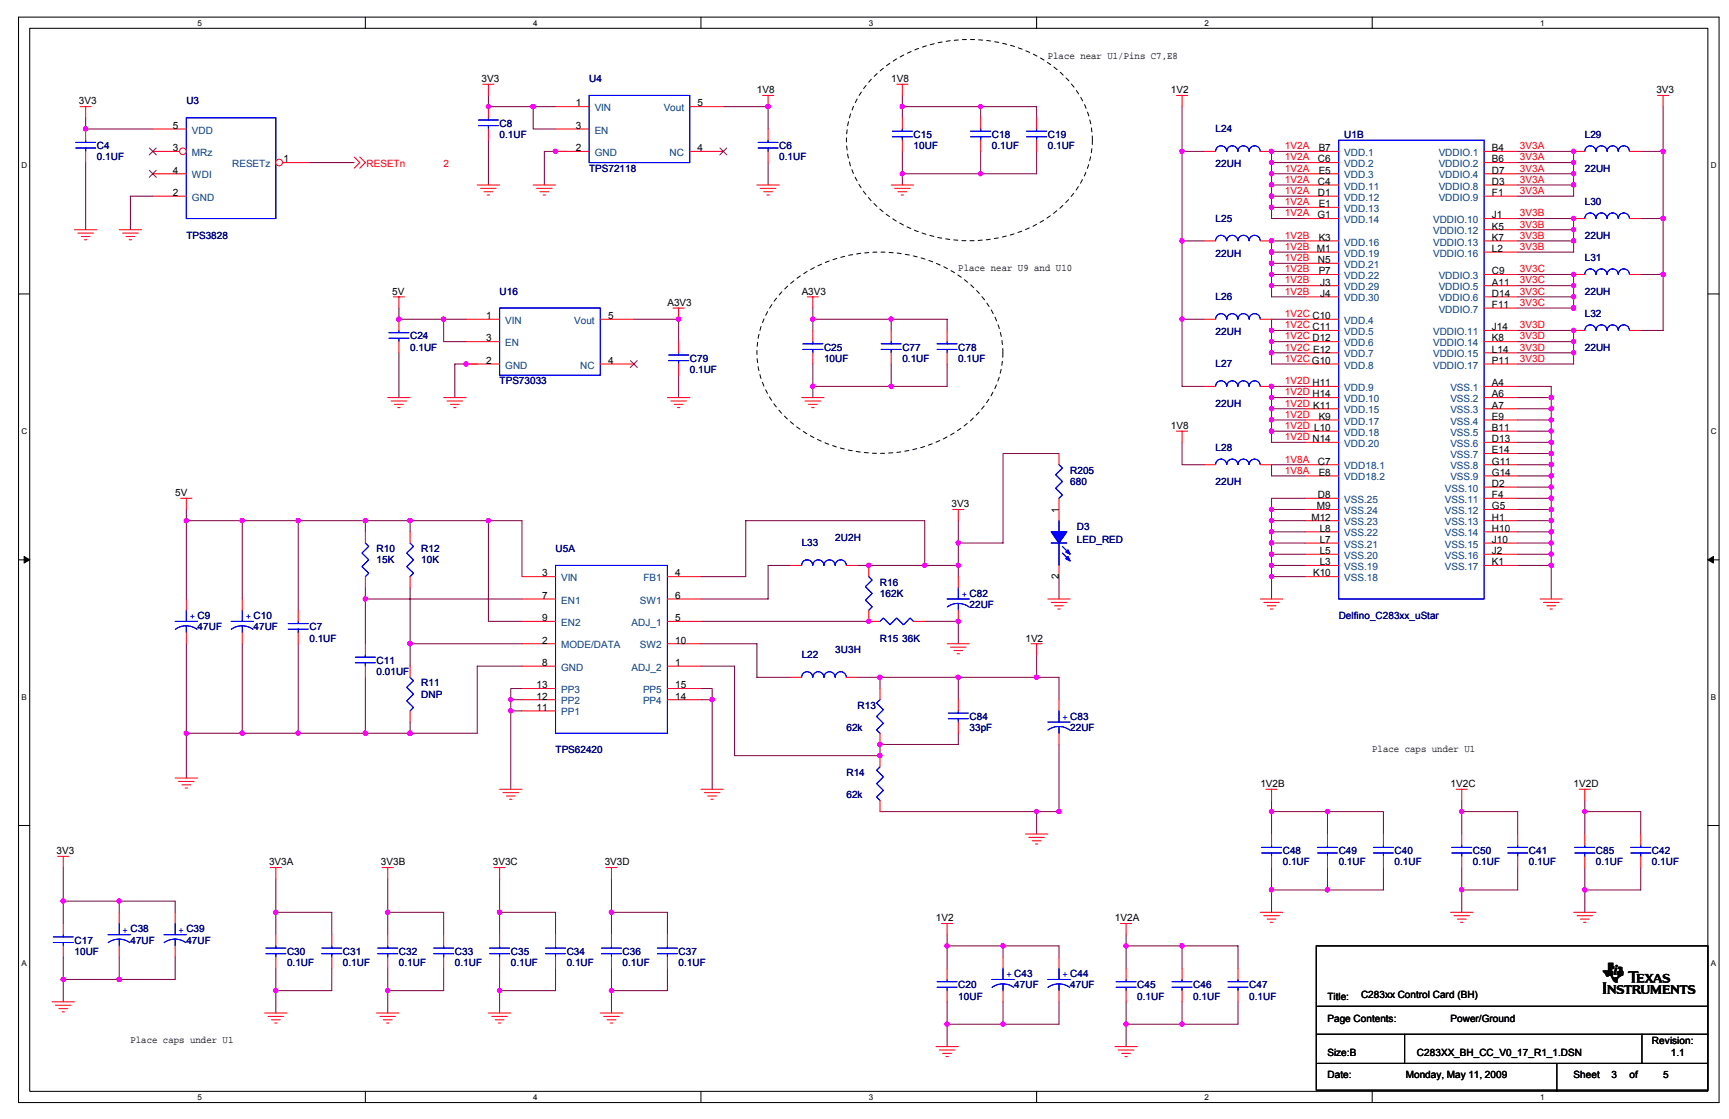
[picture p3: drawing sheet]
<svg xmlns="http://www.w3.org/2000/svg" width="432mm" height="279mm" viewBox="0 0 432 279" stroke-linecap="round" stroke-linejoin="round" font-family="sans-serif">
<defs><g id="words">
<text font-size="9.7" x="400.3" y="248.2">TI</text>
<g font-size="2.5">
<text x="261.7" y="14.6">Place near U1/Pins C7,E8</text>
<text x="120.3" y="20.5">3V3</text>
<text x="189" y="23.3">1V8</text>
<text x="222.6" y="20.5">1V8</text>
<text x="292.4" y="23.3">1V2</text>
<text x="413.7" y="23.3">3V3</text>
<text x="19.7" y="26.1">3V3</text>
<text x="143.8" y="26.6">1</text>
<text x="174.2" y="26.6">5</text>
<text x="43.2" y="32.2">5</text>
<text x="143.8" y="32.2">3</text>
<text x="43.2" y="37.8">3</text>
<text x="70.8" y="40.6">1</text>
<text x="143.8" y="37.8">2</text>
<text x="174.2" y="37.8">4</text>
<text x="329.2" y="40.6">C6</text>
<text x="329.3" y="37.8">B7</text>
<text x="372.6" y="37.8">B4</text>
<text x="372.6" y="40.6">B6</text>
<text x="43.2" y="43.3">4</text>
<text x="329.2" y="46.1">C4</text>
<text x="329.3" y="43.3">E5</text>
<text x="372.6" y="43.3">D7</text>
<text x="372.6" y="46.1">D3</text>
<text x="43.2" y="48.9">2</text>
<text x="329.2" y="48.9">D1</text>
<text x="329.3" y="51.7">E1</text>
<text x="372.6" y="48.9">F1</text>
<text x="329" y="54.5">G1</text>
<text x="372.6" y="54.5">J1</text>
<text x="372.6" y="57.3">K5</text>
<text x="328.9" y="62.9">M1</text>
<text x="329.2" y="65.7">N5</text>
<text x="329.3" y="60.1">K3</text>
<text x="372.6" y="60.1">K7</text>
<text x="372.6" y="62.9">L2</text>
<text x="239.3" y="67.7">Place near U9 and U10</text>
<text x="329.3" y="68.5">P7</text>
<text x="329.7" y="71.3">J3</text>
<text x="372.6" y="68.5">C9</text>
<text x="372.6" y="71.3">A11</text>
<text x="97.9" y="73.6">5V</text>
<text x="166.7" y="76.4">A3V3</text>
<text x="200.2" y="73.6">A3V3</text>
<text x="329.7" y="74.1">J4</text>
<text x="372.6" y="74.1">D14</text>
<text x="372.6" y="76.9">F11</text>
<text x="121.4" y="79.7">1</text>
<text x="151.9" y="79.7">5</text>
<text x="372.6" y="82.5">J14</text>
<text x="121.4" y="85.3">3</text>
<text x="372.6" y="85.3">K8</text>
<text x="372.6" y="88.1">L14</text>
<text x="121.4" y="90.8">2</text>
<text x="151.9" y="90.8">4</text>
<text x="372.6" y="90.8">P11</text>
<text x="372.6" y="96.4">A4</text>
<text x="372.6" y="99.2">A6</text>
<text x="292.4" y="107.1">1V8</text>
<text x="329.3" y="104.8">K9</text>
<text x="372.6" y="107.6">B11</text>
<text x="372.6" y="104.8">E9</text>
<text x="372.6" y="102">A7</text>
<text x="372.6" y="113.2">E14</text>
<text x="372.6" y="110.4">D13</text>
<text x="329.2" y="116">C7</text>
<text x="329.3" y="118.8">E8</text>
<text x="372.6" y="118.8">G14</text>
<text x="372.6" y="116">G11</text>
<text x="43.7" y="123.9">5V</text>
<text x="329.2" y="124.4">D8</text>
<text x="372.6" y="121.6">D2</text>
<text x="372.6" y="124.4">F4</text>
<text x="237.6" y="126.7">3V3</text>
<text x="264.4" y="128.1" transform="rotate(-90 264.4 128.1)">1</text>
<text x="327.5" y="130">M12</text>
<text x="328.9" y="127.2">M9</text>
<text x="372.6" y="130">H1</text>
<text x="372.6" y="127.2">G5</text>
<text x="329.6" y="132.8">L8</text>
<text x="329.6" y="135.6">L7</text>
<text x="372.6" y="135.6">J10</text>
<text x="372.6" y="132.8">H10</text>
<text x="135.4" y="143.9">3</text>
<text x="168.6" y="143.9">4</text>
<text x="327.9" y="143.9">K10</text>
<text x="329.6" y="138.3">L5</text>
<text x="329.6" y="141.1">L3</text>
<text x="372.6" y="141.1">K1</text>
<text x="372.6" y="138.3">J2</text>
<text x="135.4" y="149.5">7</text>
<text x="168.6" y="149.5">6</text>
<text x="264.4" y="144.5" transform="rotate(-90 264.4 144.5)">2</text>
<text x="135.4" y="155.1">9</text>
<text x="168.6" y="155.1">5</text>
<text x="135.4" y="160.7">2</text>
<text x="168.6" y="160.7">10</text>
<text x="256.1" y="160.2">1V2</text>
<text x="135.4" y="166.3">8</text>
<text x="168.6" y="166.3">1</text>
<text x="134" y="171.9">13</text>
<text x="168.6" y="171.9">15</text>
<text x="134" y="177.5">11</text>
<text x="134" y="174.7">12</text>
<text x="168.6" y="174.7">14</text>
<text x="342.7" y="187.9">Place caps under U1</text>
<text x="314.8" y="196.5">1V2B</text>
<text x="362.3" y="196.5">1V2C</text>
<text x="393" y="196.5">1V2D</text>
<text x="14.1" y="213.3">3V3</text>
<text x="67.2" y="216.1">3V3A</text>
<text x="95.1" y="216.1">3V3B</text>
<text x="123.1" y="216.1">3V3C</text>
<text x="151" y="216.1">3V3D</text>
<text x="233.7" y="230">1V2</text>
<text x="278.4" y="230">1V2A</text>
<text x="331.5" y="249.6">Title:</text>
<text x="339.9" y="249.3">C283xx Control Card (BH)</text>
<text x="331.5" y="255.2">Page Contents:</text>
<text x="362.3" y="255.2">Power/Ground</text>
<text x="32.6" y="260.5">Place caps under U1</text>
<text x="331.5" y="263.6">Size:B</text>
<text x="353.9" y="263.6">C283XX_BH_CC_V0_17_R1_1.DSN</text>
<text x="412.6" y="260.8">Revision:</text>
<text x="417.3" y="263.6">1.1</text>
<text x="331.5" y="269.2">Date:</text>
<text x="351.1" y="269.2">Monday, May 11, 2009</text>
<text x="393" y="269.2">Sheet</text>
<text x="402.5" y="269.2">3</text>
<text x="407" y="269.2">of</text>
<text x="415.3" y="269.2">5</text>
</g>
<g font-size="2.5" fill="#000080">
<text x="147.1" y="20.5">U4</text>
<text x="46.5" y="26.1">U3</text>
<text x="124.8" y="31.7">C8</text>
<text x="124.8" y="34.5">0.1UF</text>
<text x="228.1" y="34.5">C15</text>
<text x="247.7" y="34.5">C18</text>
<text x="261.7" y="34.5">C19</text>
<text x="303.6" y="33.1">L24</text>
<text x="335.7" y="34.5">U1B</text>
<text x="395.8" y="34.5">L29</text>
<text x="24.2" y="37.3">C4</text>
<text x="24.2" y="40">0.1UF</text>
<text x="194.6" y="37.3">C6</text>
<text x="194.6" y="40">0.1UF</text>
<text x="228.1" y="37.3">10UF</text>
<text x="247.7" y="37.3">0.1UF</text>
<text x="261.7" y="37.3">0.1UF</text>
<text x="303.6" y="41.7">22UH</text>
<text x="147.1" y="42.8">TPS72118</text>
<text x="395.8" y="42.8">22UH</text>
<text x="395.8" y="51.2">L30</text>
<text x="46.5" y="59.6">TPS3828</text>
<text x="303.6" y="55.4">L25</text>
<text x="395.8" y="59.6">22UH</text>
<text x="303.6" y="64.1">22UH</text>
<text x="395.8" y="65.2">L31</text>
<text x="124.8" y="73.6">U16</text>
<text x="303.6" y="75">L26</text>
<text x="395.8" y="73.6">22UH</text>
<text x="303.6" y="83.7">22UH</text>
<text x="395.8" y="79.2">L32</text>
<text x="102.4" y="84.8">C24</text>
<text x="102.4" y="87.5">0.1UF</text>
<text x="205.8" y="87.5">C25</text>
<text x="225.4" y="87.5">C77</text>
<text x="239.3" y="87.5">C78</text>
<text x="395.8" y="87.5">22UH</text>
<text x="124.8" y="95.9">TPS73033</text>
<text x="172.3" y="90.3">C79</text>
<text x="172.3" y="93.1">0.1UF</text>
<text x="205.8" y="90.3">10UF</text>
<text x="225.4" y="90.3">0.1UF</text>
<text x="239.3" y="90.3">0.1UF</text>
<text x="303.6" y="91.7">L27</text>
<text x="303.6" y="101.5">22UH</text>
<text x="303.6" y="112.7">L28</text>
<text x="267.3" y="118.3">R205</text>
<text x="267.3" y="121.1">680</text>
<text x="303.6" y="121.1">22UH</text>
<text x="94" y="137.8">R10</text>
<text x="105.2" y="137.8">R12</text>
<text x="138.7" y="137.8">U5A</text>
<text x="200.2" y="136.4">L33</text>
<text x="208.6" y="135">2U2H</text>
<text x="269" y="132.2">D3</text>
<text x="269" y="135.6">LED_RED</text>
<text x="94" y="140.6">15K</text>
<text x="105.2" y="140.6">10K</text>
<text x="219.8" y="146.2">R16</text>
<text x="219.8" y="149">162K</text>
<text x="242.1" y="151.8">22UF</text>
<text x="334.3" y="154.6">Delfino_C283xx_uStar</text>
<text x="49.3" y="157.4">47UF</text>
<text x="63.3" y="157.4">47UF</text>
<text x="77.3" y="157.4">C7</text>
<text x="77.3" y="160.2">0.1UF</text>
<text x="219.8" y="160.2">R15 36K</text>
<text x="94" y="165.8">C11</text>
<text x="200.2" y="164.4">L22</text>
<text x="208.6" y="163">3U3H</text>
<text x="94" y="168.6">0.01UF</text>
<text x="105.2" y="171.4">R11</text>
<text x="105.2" y="174.2">DNP</text>
<text x="214.2" y="177">R13</text>
<text x="242.1" y="179.7">C84</text>
<text x="211.4" y="182.5">62k</text>
<text x="242.1" y="182.5">33pF</text>
<text x="267.3" y="182.5">22UF</text>
<text x="138.7" y="188.1">TPS62420</text>
<text x="211.4" y="193.7">R14</text>
<text x="211.4" y="199.3">62k</text>
<text x="320.4" y="213.3">C48</text>
<text x="334.3" y="213.3">C49</text>
<text x="348.3" y="213.3">C40</text>
<text x="367.8" y="213.3">C50</text>
<text x="381.8" y="213.3">C41</text>
<text x="398.6" y="213.3">C85</text>
<text x="412.6" y="213.3">C42</text>
<text x="320.4" y="216.1">0.1UF</text>
<text x="334.3" y="216.1">0.1UF</text>
<text x="348.3" y="216.1">0.1UF</text>
<text x="367.8" y="216.1">0.1UF</text>
<text x="381.8" y="216.1">0.1UF</text>
<text x="398.6" y="216.1">0.1UF</text>
<text x="412.6" y="216.1">0.1UF</text>
<text x="18.6" y="235.6">C17</text>
<text x="18.6" y="238.4">10UF</text>
<text x="32.6" y="235.6">47UF</text>
<text x="46.5" y="235.6">47UF</text>
<text x="71.7" y="238.4">C30</text>
<text x="85.7" y="238.4">C31</text>
<text x="99.6" y="238.4">C32</text>
<text x="113.6" y="238.4">C33</text>
<text x="127.6" y="238.4">C35</text>
<text x="141.5" y="238.4">C34</text>
<text x="155.5" y="238.4">C36</text>
<text x="169.5" y="238.4">C37</text>
<text x="71.7" y="241.2">0.1UF</text>
<text x="85.7" y="241.2">0.1UF</text>
<text x="99.6" y="241.2">0.1UF</text>
<text x="113.6" y="241.2">0.1UF</text>
<text x="127.6" y="241.2">0.1UF</text>
<text x="141.5" y="241.2">0.1UF</text>
<text x="155.5" y="241.2">0.1UF</text>
<text x="169.5" y="241.2">0.1UF</text>
<text x="239.3" y="246.8">C20</text>
<text x="239.3" y="249.6">10UF</text>
<text x="253.3" y="246.8">47UF</text>
<text x="267.3" y="246.8">47UF</text>
<text x="284" y="246.8">C45</text>
<text x="284" y="249.6">0.1UF</text>
<text x="298" y="246.8">C46</text>
<text x="298" y="249.6">0.1UF</text>
<text x="312" y="246.8">C47</text>
<text x="312" y="249.6">0.1UF</text>
</g>
<g font-size="2.5" fill="#004080">
<text x="148.5" y="27.8">VIN</text>
<text x="165.7" y="27.8">Vout</text>
<text x="47.9" y="33.4">VDD</text>
<text x="148.5" y="33.4">EN</text>
<text x="47.9" y="38.9">MRz</text>
<text x="58" y="41.7">RESETz</text>
<text x="148.5" y="38.9">GND</text>
<text x="167.2" y="38.9">NC</text>
<text x="335.7" y="38.9">VDD.1</text>
<text x="335.7" y="41.7">VDD.2</text>
<text x="359.3" y="38.9">VDDIO.1</text>
<text x="359.3" y="41.7">VDDIO.2</text>
<text x="47.9" y="44.5">WDI</text>
<text x="335.7" y="44.5">VDD.3</text>
<text x="335.7" y="47.3">VDD.11</text>
<text x="359.3" y="44.5">VDDIO.4</text>
<text x="359.3" y="47.3">VDDIO.8</text>
<text x="47.9" y="50.1">GND</text>
<text x="335.7" y="50.1">VDD.12</text>
<text x="335.7" y="52.9">VDD.13</text>
<text x="359.3" y="50.1">VDDIO.9</text>
<text x="335.7" y="55.7">VDD.14</text>
<text x="357.9" y="55.7">VDDIO.10</text>
<text x="357.9" y="58.5">VDDIO.12</text>
<text x="335.7" y="61.3">VDD.16</text>
<text x="335.7" y="64.1">VDD.19</text>
<text x="357.9" y="61.3">VDDIO.13</text>
<text x="357.9" y="64.1">VDDIO.16</text>
<text x="335.7" y="66.9">VDD.21</text>
<text x="335.7" y="69.7">VDD.22</text>
<text x="359.3" y="69.7">VDDIO.3</text>
<text x="335.7" y="72.5">VDD.29</text>
<text x="335.7" y="75.3">VDD.30</text>
<text x="359.3" y="72.5">VDDIO.5</text>
<text x="359.3" y="75.3">VDDIO.6</text>
<text x="126.2" y="80.9">VIN</text>
<text x="143.4" y="80.9">Vout</text>
<text x="335.7" y="80.9">VDD.4</text>
<text x="335.7" y="83.7">VDD.5</text>
<text x="357.9" y="83.7">VDDIO.11</text>
<text x="359.3" y="78.1">VDDIO.7</text>
<text x="126.2" y="86.4">EN</text>
<text x="335.7" y="86.4">VDD.6</text>
<text x="335.7" y="89.2">VDD.7</text>
<text x="357.9" y="86.4">VDDIO.14</text>
<text x="357.9" y="89.2">VDDIO.15</text>
<text x="126.2" y="92">GND</text>
<text x="144.9" y="92">NC</text>
<text x="335.7" y="92">VDD.8</text>
<text x="357.9" y="92">VDDIO.17</text>
<text x="335.7" y="97.6">VDD.9</text>
<text x="335.7" y="100.4">VDD.10</text>
<text x="362.2" y="97.6">VSS.1</text>
<text x="362.2" y="100.4">VSS.2</text>
<text x="335.7" y="103.2">VDD.15</text>
<text x="335.7" y="106">VDD.17</text>
<text x="362.2" y="106">VSS.4</text>
<text x="362.2" y="103.2">VSS.3</text>
<text x="335.7" y="108.8">VDD.18</text>
<text x="335.7" y="111.6">VDD.20</text>
<text x="362.2" y="111.6">VSS.6</text>
<text x="362.2" y="108.8">VSS.5</text>
<text x="335.7" y="117.2">VDD18.1</text>
<text x="335.7" y="120">VDD18.2</text>
<text x="362.2" y="120">VSS.9</text>
<text x="362.2" y="117.2">VSS.8</text>
<text x="362.2" y="114.4">VSS.7</text>
<text x="335.7" y="125.6">VSS.25</text>
<text x="360.8" y="122.8">VSS.10</text>
<text x="360.8" y="125.6">VSS.11</text>
<text x="335.7" y="128.4">VSS.24</text>
<text x="335.7" y="131.1">VSS.23</text>
<text x="360.8" y="131.1">VSS.13</text>
<text x="360.8" y="128.4">VSS.12</text>
<text x="335.7" y="133.9">VSS.22</text>
<text x="335.7" y="136.7">VSS.21</text>
<text x="360.8" y="136.7">VSS.15</text>
<text x="360.8" y="133.9">VSS.14</text>
<text x="335.7" y="139.5">VSS.20</text>
<text x="335.7" y="142.3">VSS.19</text>
<text x="360.8" y="142.3">VSS.17</text>
<text x="360.8" y="139.5">VSS.16</text>
<text x="140.1" y="145.1">VIN</text>
<text x="160.7" y="145.1">FB1</text>
<text x="335.7" y="145.1">VSS.18</text>
<text x="140.1" y="150.7">EN1</text>
<text x="159.8" y="150.7">SW1</text>
<text x="140.1" y="161.9">MODE/DATA</text>
<text x="140.1" y="156.3">EN2</text>
<text x="157.7" y="156.3">ADJ_1</text>
<text x="159.8" y="161.9">SW2</text>
<text x="140.1" y="167.5">GND</text>
<text x="157.7" y="167.5">ADJ_2</text>
<text x="140.1" y="173.1">PP3</text>
<text x="160.6" y="173.1">PP5</text>
<text x="140.1" y="178.6">PP1</text>
<text x="140.1" y="175.9">PP2</text>
<text x="160.6" y="175.9">PP4</text>
</g>
<g font-size="2.5" fill="#f00">
<text x="91.5" y="41.7">RESETn</text>
<text x="110.8" y="41.7">2</text>
<text x="320.9" y="37.3">1V2A</text>
<text x="320.9" y="40">1V2A</text>
<text x="379.6" y="37.3">3V3A</text>
<text x="379.6" y="40">3V3A</text>
<text x="320.9" y="42.8">1V2A</text>
<text x="320.9" y="45.6">1V2A</text>
<text x="379.6" y="42.8">3V3A</text>
<text x="379.6" y="45.6">3V3A</text>
<text x="320.9" y="48.4">1V2A</text>
<text x="320.9" y="51.2">1V2A</text>
<text x="379.6" y="48.4">3V3A</text>
<text x="320.9" y="54">1V2A</text>
<text x="320.9" y="59.6">1V2B</text>
<text x="379.6" y="54">3V3B</text>
<text x="379.6" y="56.8">3V3B</text>
<text x="379.6" y="59.6">3V3B</text>
<text x="320.9" y="62.4">1V2B</text>
<text x="320.9" y="65.2">1V2B</text>
<text x="379.6" y="62.4">3V3B</text>
<text x="320.9" y="68">1V2B</text>
<text x="320.9" y="70.8">1V2B</text>
<text x="379.6" y="68">3V3C</text>
<text x="379.6" y="70.8">3V3C</text>
<text x="320.9" y="73.6">1V2B</text>
<text x="379.6" y="73.6">3V3C</text>
<text x="379.6" y="76.4">3V3C</text>
<text x="320.9" y="79.2">1V2C C10</text>
<text x="320.9" y="82">1V2C C11</text>
<text x="379.6" y="82">3V3D</text>
<text x="320.9" y="84.8">1V2C D12</text>
<text x="320.9" y="87.5">1V2C E12</text>
<text x="379.6" y="84.8">3V3D</text>
<text x="379.6" y="87.5">3V3D</text>
<text x="320.9" y="90.3">1V2C G10</text>
<text x="320.9" y="95.9">1V2D H11</text>
<text x="379.6" y="90.3">3V3D</text>
<text x="320.9" y="98.7">1V2D H14</text>
<text x="320.9" y="101.5">1V2D K11</text>
<text x="320.9" y="104.3">1V2D</text>
<text x="320.9" y="107.1">1V2D L10</text>
<text x="320.9" y="109.9">1V2D N14</text>
<text x="320.9" y="115.5">1V8A</text>
<text x="320.9" y="118.3">1V8A</text>
</g>
<g font-size="2.5" fill="#00f">
<text x="240.2" y="149.1">+ C82</text>
<text x="47.4" y="154.6">+ C9</text>
<text x="61.4" y="154.6">+ C10</text>
<text x="265.3" y="179.8">+ C83</text>
<text x="30.6" y="232.9">+ C38</text>
<text x="44.6" y="232.9">+ C39</text>
<text x="251.3" y="244.1">+ C43</text>
<text x="265.3" y="244.1">+ C44</text>
</g>
<g font-size="2">
<text x="49.3" y="6.4">5</text>
<text x="133.2" y="6.4">4</text>
<text x="217" y="6.4">3</text>
<text x="300.8" y="6.4">2</text>
<text x="384.6" y="6.4">1</text>
<text x="5.3" y="42">D</text>
<text x="427.2" y="42">D</text>
<text x="5.3" y="108.4">C</text>
<text x="427.2" y="108.4">C</text>
<text x="5.3" y="174.8">B</text>
<text x="427.2" y="174.8">B</text>
<text x="5.3" y="241.1">A</text>
<text x="427.2" y="241.1">A</text>
<text x="49.3" y="274.6">5</text>
<text x="133.2" y="274.6">4</text>
<text x="217" y="274.6">3</text>
<text x="300.8" y="274.6">2</text>
<text x="384.6" y="274.6">1</text>
</g>
</g></defs>
<path d="M4.6 4.3h424.7v271h-424.7zM7.4 7.1h419.1v265.4h-419.1z" fill="none" stroke="#000" stroke-width=".25"/>
<g fill="#fff">
<path d="M49.3 4.6h1.1v2.2h-1.1z"/>
<path d="M49.3 272.8h1.1v2.2h-1.1z"/>
</g>
<path d="M91.2 4.3v2.8M91.2 272.5v2.8" fill="none" stroke="#000" stroke-width=".25"/>
<g fill="#fff">
<path d="M133.2 4.6h1.1v2.2h-1.1z"/>
<path d="M133.2 272.8h1.1v2.2h-1.1z"/>
</g>
<path d="M175.1 4.3v2.8M175.1 272.5v2.8" fill="none" stroke="#000" stroke-width=".25"/>
<g fill="#fff">
<path d="M217 4.6h1.1v2.2h-1.1z"/>
<path d="M217 272.8h1.1v2.2h-1.1z"/>
</g>
<path d="M258.9 4.3v2.8M258.9 272.5v2.8" fill="none" stroke="#000" stroke-width=".25"/>
<g fill="#fff">
<path d="M300.8 4.6h1.1v2.2h-1.1z"/>
<path d="M300.8 272.8h1.1v2.2h-1.1z"/>
</g>
<path d="M342.7 4.3v2.8M342.7 272.5v2.8" fill="none" stroke="#000" stroke-width=".25"/>
<g fill="#fff">
<path d="M384.6 4.6h1.1v2.2h-1.1z"/>
<path d="M384.6 272.8h1.1v2.2h-1.1z"/>
<path d="M5.3 40.2h1.5v2.3h-1.5z"/>
<path d="M427.2 40.2h1.5v2.3h-1.5z"/>
<path d="M5.3 106.6h1.5v2.2h-1.5z"/>
<path d="M427.2 106.6h1.5v2.2h-1.5z"/>
</g>
<path d="M4.6 73.4h2.8M426.5 73.4h2.8" fill="none" stroke="#000" stroke-width=".25"/>
<g fill="#fff">
<path d="M5.3 172.9h1.4v2.3h-1.4z"/>
<path d="M427.2 172.9h1.4v2.3h-1.4z"/>
</g>
<path d="M4.6 139.8h2.8M426.5 139.8h2.8" fill="none" stroke="#000" stroke-width=".25"/>
<path d="M6 138.9l1.4 .9-1.4 .8zM426.5 139.8l1.4-.9v1.7z" fill="#000" stroke="#000" stroke-width=".25"/>
<g fill="#fff">
<path d="M5.3 239.3h1.4v2.2h-1.4z"/>
<path d="M427.2 239.3h1.4v2.2h-1.4z"/>
</g>
<path d="M4.6 206.1h2.8M426.5 206.1h2.8M328.7 236.2h97.8v36h-97.8zM328.7 258.2h97.8M329 251.2h97.5M350.8 258.2v7.3M410.1 258.2v7.3M329 265.5h97.5M388.8 265.5v7" fill="none" stroke="#000" stroke-width=".25"/>
<g fill="none" stroke="#800040" stroke-width=".25">
<path d="M21.4 29.4v2.8h16.8M122 23.8v2.8h16.7M122 35v11.2M133.2 26.6v5.6h5.5M141.5 37.8h-5.6v8.4M180.7 26.6h11.1v5.6M225.4 26.6h19.5v2.8M225.4 23.8v5.6M225.4 37.8v8.4M244.9 26.6h14v2.8M244.9 37.8v5.6M258.9 37.8v5.6h-33.5"/>
<path d="M295.2 37.8h5.6M295.2 26.6v69.9h5.6M325.9 37.8h-8.3v16.8h8.3M379 37.8h14v2.8h-14M409.8 37.8h5.5M415.3 37.8v16.8h-5.5M415.3 26.6v11.2M21.4 40.6v16.8M38.2 49h-5.6v8.4M77.3 40.6h11.1M191.8 40.6v5.6M317.6 49h8.3"/>
<path d="M317.6 40.6h8.3M317.6 43.4h8.3M317.6 46.2h8.3M317.6 51.8h8.3M379 43.4h14M379 54.6h14v8.3h-14M379 57.4h14M393 43.4v2.8h-14M393 46.2v2.8h-14M393 40.6v2.8M415.3 54.6v27.9h-5.5M99.6 76.9v2.8h16.8"/>
<path d="M110.8 79.7v5.6h5.6M158.3 79.7h11.2v5.6M203 79.7h19.6v2.8M203 76.9v5.6M222.6 79.7h13.9v2.8M295.2 79.7h5.6M295.2 60.2h5.6M317.6 62.9h8.3M317.6 65.7h8.3M317.6 68.5h8.3M317.6 71.3h8.3M325.9 60.2h-8.3v13.9h8.3"/>
<path d="M325.9 79.7h-8.3v11.2h8.3M379 60.2h14M379 68.5h14v8.4h-14M379 71.3h14M379 74.1h14M409.8 68.5h5.5M99.6 88.1v11.2M119.2 90.9h-5.6v8.4M169.5 93.7v5.6M203 90.9v8.4M222.6 90.9v5.6M236.5 90.9v5.6h-33.5"/>
<path d="M317.6 85.3h8.3M317.6 88.1h8.3M317.6 99.3h8.3M317.6 82.5h8.3M325.9 96.5h-8.3v13.9h8.3M379 96.5h8.4v53.1M379 82.5h14v8.4h-14M379 85.3h14M379 88.1h14M379 99.3h8.4M264.5 113.2h-14v22.4h-11.2M295.2 110.4v5.6h5.6"/>
<path d="M317.6 102.1h8.3M317.6 104.9h8.3M317.6 107.7h8.3M325.9 116h-8.3v2.8h8.3M379 116h8.4M379 118.8h8.4M379 102.1h8.4M379 104.9h8.4M379 107.7h8.4M379 110.4h8.4M379 113.2h8.4M46.5 130h14v19.6"/>
<path d="M46.5 127.2v22.4M60.5 130h14M74.5 130h16.7v2.8M74.5 130v22.4M91.2 130h39.2v14M102.4 130v2.8M122 130v25.2h8.4M239.3 130v14M317.6 130h8.3M317.6 135.6h8.3M317.6 127.2h8.3M317.6 132.8h8.3"/>
<path d="M317.6 138.4h8.3M325.9 124.4h-8.3v25.2M379 130h8.4M379 135.6h8.4M379 121.6h8.4M379 124.4h8.4M379 127.2h8.4M379 132.8h8.4M379 138.4h8.4M91.2 146.8v2.8h39.2M91.2 149.6v11.1M102.4 146.8v19.5"/>
<path d="M175.1 155.2h41.9M197.4 141.2h-5.6v8.4h-16.7M214.2 141.2h25.1M230.9 141.2v-11.2h-44.7v14h-11.1M230.9 155.2h8.4v5.5M264.5 144v5.6M317.6 141.2h8.3M317.6 144h8.3M379 141.2h8.4M46.5 160.7v33.6M60.5 160.7v22.4M74.5 160.7v22.4"/>
<path d="M91.2 169.1v14M102.4 160.7h28M130.4 171.9h-2.8v2.8M130.4 174.7h-2.8v2.8M130.4 177.5h-2.8v19.6M130.4 166.3h-11.2v16.8h-72.7M175.1 171.9h2.8v2.8M175.1 174.7h2.8v22.4M175.1 160.7h13.9v8.4h8.4M175.1 166.3h8.3v22.4h36.4v-2.8h19.5v-2.8M214.2 169.1h50.3v5.6M219.8 169.1v2.8"/>
<path d="M239.3 169.1v5.6M258.9 163.5v5.6M102.4 180.3v2.8M264.5 185.9v16.7h-44.7M317.6 199.9v8.3M365.1 199.9v8.3M395.8 199.9v8.3M15.8 216.6v8.4h14v2.8M68.9 219.4v14M96.8 219.4v14M124.8 219.4v14M152.7 219.4v14"/>
<path d="M258.9 202.6v5.6M317.6 202.6h13.9M317.6 216.6v11.2M331.5 202.6h14v5.6M331.5 202.6v5.6M331.5 216.6v5.6M345.5 216.6v5.6h-27.9M365.1 202.6h13.9v5.6M365.1 216.6v11.2M379 216.6v5.6h-13.9M395.8 202.6h14v5.6M395.8 216.6v11.2"/>
<path d="M409.8 216.6v5.6h-14M15.8 225v5.6M15.8 239v11.1M29.8 225h13.9v2.8M29.8 239v5.6M43.7 239v5.6h-27.9M68.9 227.8h14v5.6M96.8 227.8h14v5.6M124.8 227.8h13.9v5.6M152.7 227.8h14v5.6M236.5 233.4v2.8h14v2.8M236.5 236.2v5.6"/>
<path d="M250.5 236.2h14v2.8M281.2 236.2h28v5.6M281.2 233.4v8.4M295.2 236.2v5.6M68.9 241.8v11.1M82.9 241.8v5.6h-14M96.8 241.8v11.1M110.8 241.8v5.6h-14M124.8 241.8v11.1M138.7 241.8v5.6h-13.9M152.7 241.8v11.1M166.7 241.8v5.6h-14"/>
<path d="M236.5 250.1v11.2M250.5 250.1v5.6M264.5 250.1v5.6h-28M281.2 250.1v11.2M295.2 250.1v5.6M309.2 250.1v5.6h-28"/>
</g>
<g fill="#f0f" stroke="#f0f" stroke-width=".25">
<circle cx="21.4" cy="32.2" r=".54"/>
<circle cx="138.7" cy="37.8" r=".54"/>
<circle cx="133.1" cy="26.6" r=".54"/>
<circle cx="121.9" cy="26.6" r=".54"/>
<circle cx="191.8" cy="26.6" r=".54"/>
<circle cx="46.5" cy="130" r=".54"/>
<circle cx="74.5" cy="130" r=".54"/>
<circle cx="60.5" cy="130" r=".54"/>
<circle cx="46.5" cy="183.1" r=".54"/>
<circle cx="91.2" cy="149.5" r=".54"/>
<circle cx="91.2" cy="183.1" r=".54"/>
<circle cx="102.4" cy="183.1" r=".54"/>
<circle cx="102.4" cy="160.7" r=".54"/>
<circle cx="91.2" cy="130" r=".54"/>
<circle cx="121.9" cy="130" r=".54"/>
<circle cx="102.4" cy="130" r=".54"/>
<circle cx="216.9" cy="141.2" r=".54"/>
<circle cx="216.9" cy="155.1" r=".54"/>
<circle cx="219.7" cy="169.1" r=".54"/>
<circle cx="264.4" cy="202.6" r=".54"/>
<circle cx="219.7" cy="185.9" r=".54"/>
<circle cx="219.7" cy="188.7" r=".54"/>
<circle cx="258.9" cy="202.6" r=".54"/>
<circle cx="258.9" cy="169.1" r=".54"/>
<circle cx="15.8" cy="225" r=".54"/>
<circle cx="244.9" cy="26.6" r=".54"/>
<circle cx="225.3" cy="26.6" r=".54"/>
<circle cx="244.9" cy="43.4" r=".54"/>
<circle cx="225.3" cy="43.4" r=".54"/>
<circle cx="29.7" cy="225" r=".54"/>
<circle cx="152.7" cy="227.8" r=".54"/>
<circle cx="124.7" cy="227.8" r=".54"/>
<circle cx="96.8" cy="227.8" r=".54"/>
<circle cx="68.9" cy="227.8" r=".54"/>
<circle cx="29.7" cy="244.5" r=".54"/>
<circle cx="250.5" cy="236.2" r=".54"/>
<circle cx="365" cy="202.6" r=".54"/>
<circle cx="331.5" cy="202.6" r=".54"/>
<circle cx="317.5" cy="202.6" r=".54"/>
<circle cx="295.2" cy="236.2" r=".54"/>
<circle cx="281.2" cy="236.2" r=".54"/>
<circle cx="250.5" cy="255.7" r=".54"/>
<circle cx="236.5" cy="236.2" r=".54"/>
<circle cx="331.5" cy="222.2" r=".54"/>
<circle cx="15.8" cy="244.5" r=".54"/>
<circle cx="236.5" cy="255.7" r=".54"/>
<circle cx="60.5" cy="183.1" r=".54"/>
<circle cx="239.3" cy="135.6" r=".54"/>
<circle cx="74.5" cy="183.1" r=".54"/>
<circle cx="222.5" cy="79.7" r=".54"/>
<circle cx="203" cy="79.7" r=".54"/>
<circle cx="222.5" cy="96.5" r=".54"/>
<circle cx="116.4" cy="90.9" r=".54"/>
<circle cx="99.6" cy="79.7" r=".54"/>
<circle cx="110.8" cy="79.7" r=".54"/>
<circle cx="203" cy="96.5" r=".54"/>
<circle cx="169.4" cy="79.7" r=".54"/>
<circle cx="317.5" cy="40.6" r=".54"/>
<circle cx="317.5" cy="37.8" r=".54"/>
<circle cx="317.5" cy="43.4" r=".54"/>
<circle cx="317.5" cy="46.2" r=".54"/>
<circle cx="317.5" cy="49" r=".54"/>
<circle cx="317.5" cy="51.7" r=".54"/>
<circle cx="317.5" cy="60.1" r=".54"/>
<circle cx="317.5" cy="62.9" r=".54"/>
<circle cx="317.5" cy="65.7" r=".54"/>
<circle cx="317.5" cy="68.5" r=".54"/>
<circle cx="317.5" cy="71.3" r=".54"/>
<circle cx="317.5" cy="85.3" r=".54"/>
<circle cx="317.5" cy="82.5" r=".54"/>
<circle cx="317.5" cy="88.1" r=".54"/>
<circle cx="317.5" cy="96.5" r=".54"/>
<circle cx="317.5" cy="99.2" r=".54"/>
<circle cx="317.5" cy="102" r=".54"/>
<circle cx="295.2" cy="37.8" r=".54"/>
<circle cx="295.2" cy="79.7" r=".54"/>
<circle cx="295.2" cy="60.1" r=".54"/>
<circle cx="415.3" cy="68.5" r=".54"/>
<circle cx="415.3" cy="54.5" r=".54"/>
<circle cx="387.4" cy="127.2" r=".54"/>
<circle cx="317.5" cy="132.8" r=".54"/>
<circle cx="317.5" cy="135.6" r=".54"/>
<circle cx="317.5" cy="138.4" r=".54"/>
<circle cx="387.4" cy="99.2" r=".54"/>
<circle cx="387.4" cy="116" r=".54"/>
<circle cx="387.4" cy="121.6" r=".54"/>
<circle cx="387.4" cy="141.2" r=".54"/>
<circle cx="387.4" cy="130" r=".54"/>
<circle cx="387.4" cy="132.8" r=".54"/>
<circle cx="387.4" cy="135.6" r=".54"/>
<circle cx="387.4" cy="118.8" r=".54"/>
<circle cx="387.4" cy="110.4" r=".54"/>
<circle cx="317.5" cy="143.9" r=".54"/>
<circle cx="317.5" cy="130" r=".54"/>
<circle cx="317.5" cy="127.2" r=".54"/>
<circle cx="317.5" cy="141.2" r=".54"/>
<circle cx="387.4" cy="107.6" r=".54"/>
<circle cx="387.4" cy="104.8" r=".54"/>
<circle cx="387.4" cy="102" r=".54"/>
<circle cx="387.4" cy="124.4" r=".54"/>
<circle cx="387.4" cy="138.4" r=".54"/>
<circle cx="387.4" cy="113.2" r=".54"/>
<circle cx="317.5" cy="104.8" r=".54"/>
<circle cx="317.5" cy="107.6" r=".54"/>
<circle cx="393" cy="68.5" r=".54"/>
<circle cx="393" cy="37.8" r=".54"/>
<circle cx="393" cy="40.6" r=".54"/>
<circle cx="393" cy="43.4" r=".54"/>
<circle cx="393" cy="46.2" r=".54"/>
<circle cx="393" cy="54.5" r=".54"/>
<circle cx="393" cy="60.1" r=".54"/>
<circle cx="393" cy="57.3" r=".54"/>
<circle cx="393" cy="71.3" r=".54"/>
<circle cx="393" cy="76.9" r=".54"/>
<circle cx="393" cy="74.1" r=".54"/>
<circle cx="393" cy="85.3" r=".54"/>
<circle cx="393" cy="82.5" r=".54"/>
<circle cx="393" cy="88.1" r=".54"/>
<circle cx="415.3" cy="37.8" r=".54"/>
<circle cx="68.9" cy="247.3" r=".54"/>
<circle cx="96.8" cy="247.3" r=".54"/>
<circle cx="124.7" cy="247.3" r=".54"/>
<circle cx="152.7" cy="247.3" r=".54"/>
<circle cx="295.2" cy="255.7" r=".54"/>
<circle cx="281.2" cy="255.7" r=".54"/>
<circle cx="317.5" cy="222.2" r=".54"/>
<circle cx="365" cy="222.2" r=".54"/>
<circle cx="395.8" cy="222.2" r=".54"/>
<circle cx="395.8" cy="202.6" r=".54"/>
<circle cx="177.8" cy="174.7" r=".54"/>
<circle cx="127.5" cy="174.7" r=".54"/>
<circle cx="127.5" cy="177.5" r=".54"/>
<circle cx="239.3" cy="155.1" r=".54"/>
<circle cx="230.9" cy="141.2" r=".54"/>
<circle cx="239.3" cy="169.1" r=".54"/>
<circle cx="239.3" cy="141.2" r=".54"/>
</g>
<g fill="none" stroke="#f00" stroke-width=".25">
<path d="M20 26.6h2.8M21.4 26.6v2.8M21.4 32.2v2.8M21.4 37.8v2.8M88.4 39.2l1.4 1.4-1.4 1.4M89.8 39.2l1.4 1.4-1.4 1.4M120.6 21h2.8M122 21v2.8M122 26.6v2.8M122 32.2v2.8M190.4 23.8h2.8M191.8 23.8v2.8"/>
<path d="M191.8 32.2v2.8M191.8 37.8v2.8M224 21h2.8M225.4 21v2.8M225.4 29.4v2.8M225.4 35v2.8M244.9 29.4v2.8M244.9 35v2.8M258.9 29.4v2.8M258.9 35v2.8M293.8 23.8h2.8M295.2 23.8v2.8"/>
<path d="M325.9 37.8h8.4M370.6 37.8h8.4M393 37.8h2.8M407 37.8h2.8M413.9 23.8h2.8M415.3 23.8v2.8M18.6 57.4h5.6M19.4 58.2h3.9M20.3 59.1h2.2M21.1 59.9h.6M29.8 57.4h5.6M30.6 58.2h3.9"/>
<path d="M31.5 59.1h2.2M32.3 59.9h.6M119.2 46.2h5.6M120 47h3.9M120.9 47.9h2.2M121.7 48.7h.6M133.2 46.2h5.5M134 47h3.9M134.8 47.9h2.2M135.7 48.7h.5M189 46.2h5.6M189.9 47h3.9"/>
<path d="M190.7 47.9h2.2M191.5 48.7h.6M222.6 46.2h5.5M223.4 47h3.9M224.3 47.9h2.2M225.1 48.7h.6M325.9 46.2h8.4M325.9 54.6h8.4M325.9 40.6h8.4M325.9 43.4h8.4M325.9 49h8.4M325.9 51.8h8.4"/>
<path d="M370.6 57.4h8.4M370.6 46.2h8.4M370.6 54.6h8.4M370.6 40.6h8.4M370.6 43.4h8.4M370.6 49h8.4M393 54.6h2.8M407 54.6h2.8M98.2 74.1h2.8M99.6 74.1v2.8M99.6 79.7v2.8M116.4 79.7h8.4"/>
<path d="M149.9 79.7h8.4M168.1 76.9h2.8M169.5 76.9v2.8M201.6 74.1h2.8M203 74.1v2.8M300.8 60.2h2.8M314.8 60.2h2.8M325.9 74.1h8.4M325.9 68.5h8.4M325.9 79.7h8.4M325.9 60.2h8.4M325.9 62.9h8.4"/>
<path d="M325.9 65.7h8.4M325.9 71.3h8.4M370.6 74.1h8.4M370.6 76.9h8.4M370.6 68.5h8.4M370.6 60.2h8.4M370.6 62.9h8.4M370.6 71.3h8.4M393 68.5h2.8M407 68.5h2.8M96.8 99.3h5.6M99.6 85.3v2.8"/>
<path d="M110.8 99.3h5.6M116.4 85.3h8.4M116.4 90.9h8.4M149.9 90.9h8.4M166.7 99.3h5.6M200.2 99.3h5.6M203 82.5v2.8M203 88.1v2.8M222.6 82.5v2.8M222.6 88.1v2.8M236.5 82.5v2.8M236.5 88.1v2.8"/>
<path d="M300.8 96.5h2.8M314.8 96.5h2.8M325.9 99.3h8.4M325.9 96.5h8.4M325.9 82.5h8.4M325.9 85.3h8.4M325.9 88.1h8.4M325.9 90.9h8.4M370.6 99.3h8.4M370.6 96.5h8.4M370.6 82.5h8.4M370.6 85.3h8.4"/>
<path d="M370.6 88.1h8.4M370.6 90.9h8.4M393 82.5h2.8M407 82.5h2.8M97.7 100.1h3.9M98.5 101h2.2M99.3 101.8h.6M111.6 100.1h3.9M112.5 101h2.2M113.3 101.8h.6M167.5 100.1h3.9M168.4 101h2.2"/>
<path d="M169.2 101.8h.6M201.1 100.1h3.8M201.9 101h2.2M202.7 101.8h.6M264.5 113.2v2.8M293.8 107.7h2.8M295.2 107.7v2.7M300.8 116h2.8M314.8 116h2.8M325.9 107.7h8.4M325.9 102.1h8.4M325.9 104.9h8.4"/>
<path d="M325.9 110.4h8.4M325.9 116h8.4M325.9 118.8h8.4M370.6 107.7h8.4M370.6 102.1h8.4M370.6 104.9h8.4M370.6 110.4h8.4M370.6 116h8.4M370.6 118.8h8.4M370.6 113.2h8.4M45.1 124.4h2.8M46.5 124.4v2.8"/>
<path d="M91.2 132.8v2.8M102.4 132.8v2.8M237.9 127.2h2.8M239.3 127.2v2.8M264.5 124.4v2.8M325.9 124.4h8.4M325.9 127.2h8.4M325.9 130h8.4M325.9 132.8h8.4M325.9 135.6h8.4M325.9 138.4h8.4M370.6 124.4h8.4"/>
<path d="M370.6 127.2h8.4M370.6 121.6h8.4M370.6 130h8.4M370.6 132.8h8.4M370.6 135.6h8.4M370.6 138.4h8.4M46.5 149.6v2.8M46.5 157.9v2.8M60.5 149.6v2.8M60.5 157.9v2.8M91.2 144v2.8M102.4 144v2.8"/>
<path d="M130.4 149.6h8.3M130.4 155.2h8.3M130.4 144h8.3M166.7 149.6h8.4M166.7 155.2h8.4M166.7 144h8.4M197.4 141.2h2.8M211.4 141.2h2.8M217 152.4v2.8h2.8M217 141.2v2.8M228.1 155.2h2.8M239.3 144v2.8"/>
<path d="M239.3 152.4v2.8M261.7 149.6h5.6M262.5 150.4h3.9M263.4 151.3h2.2M264.2 152.1h.6M314.8 149.6h5.6M315.6 150.4h3.9M316.5 151.3h2.2M317.3 152.1h.6M325.9 144h8.4M325.9 141.2h8.4M370.6 141.2h8.4"/>
<path d="M384.6 149.6h5.6M385.5 150.4h3.9M386.3 151.3h2.2M387.1 152.1h.6M91.2 160.7v2.8M91.2 166.3v2.8M102.4 166.3v2.8M102.4 177.5v2.8M130.4 160.7h8.3M130.4 166.3h8.3M130.4 177.5h8.3M130.4 174.7h8.3"/>
<path d="M130.4 171.9h8.3M166.7 160.7h8.4M166.7 166.3h8.4M166.7 174.7h8.4M166.7 171.9h8.4M197.4 169.1h2.8M211.4 169.1h2.8M219.8 171.9v2.8M236.5 160.7h5.6M237.4 161.6h3.9M238.2 162.4h2.2M239 163.2h.6"/>
<path d="M257.5 160.7h2.8M258.9 160.7v2.8M264.5 174.7v2.8M43.7 194.3h5.6M44.6 195.1h3.9M45.4 196h2.2M46.2 196.8h.6M124.8 197.1h5.6M125.6 197.9h3.9M126.5 198.8h2.2M127.3 199.6h.6M175.1 197.1h5.6"/>
<path d="M175.9 197.9h3.9M176.8 198.8h2.2M177.6 199.6h.6M219.8 183.1v2.8M264.5 183.1v2.8M316.2 197.1h2.8M317.6 197.1v2.8M363.7 197.1h2.8M365.1 197.1v2.8M394.4 197.1h2.8M395.8 197.1v2.8M14.4 213.8h2.8"/>
<path d="M15.8 213.8v2.8M67.5 216.6h2.8M68.9 216.6v2.8M95.4 216.6h2.8M96.8 216.6v2.8M123.4 216.6h2.8M124.8 216.6v2.8M151.3 216.6h2.8M152.7 216.6v2.8M256.1 208.2h5.6M256.9 209.1h3.9M257.8 209.9h2.2"/>
<path d="M258.6 210.7h.6M331.5 208.2v2.8M331.5 213.8v2.8M345.5 208.2v2.8M345.5 213.8v2.8M365.1 208.2v2.8M365.1 213.8v2.8M379 208.2v2.8M379 213.8v2.8M395.8 208.2v2.8M395.8 213.8v2.8M409.8 208.2v2.8"/>
<path d="M409.8 213.8v2.8M15.8 230.6v2.8M15.8 236.2v2.8M29.8 227.8v2.8M29.8 236.2v2.8M43.7 227.8v2.8M43.7 236.2v2.8M68.9 233.4v2.8M68.9 239v2.8M82.9 233.4v2.8M82.9 239v2.8M110.8 233.4v2.8"/>
<path d="M110.8 239v2.8M138.7 233.4v2.8M138.7 239v2.8M152.7 233.4v2.8M152.7 239v2.8M166.7 233.4v2.8M166.7 239v2.8M235.1 230.6h2.8M236.5 230.6v2.8M250.5 239v2.8M264.5 239v2.8M279.8 230.6h2.8"/>
<path d="M281.2 230.6v2.8M314.8 227.8h5.6M315.6 228.6h3.9M316.5 229.5h2.2M317.3 230.3h.6M362.3 227.8h5.5M363.1 228.6h3.9M364 229.5h2.2M364.8 230.3h.6M393 227.8h5.6M393.8 228.6h3.9M394.7 229.5h2.2"/>
<path d="M395.5 230.3h.6M13 250.1h5.6M13.9 251h3.9M14.7 251.8h2.2M15.5 252.6h.6M66.1 252.9h5.6M66.9 253.8h3.9M67.8 254.6h2.2M68.6 255.4h.6M94 252.9h5.6M94.9 253.8h3.9M95.7 254.6h2.2"/>
<path d="M96.5 255.4h.6M122 252.9h5.6M122.8 253.8h3.9M123.7 254.6h2.2M124.5 255.4h.6M149.9 252.9h5.6M150.8 253.8h3.9M151.6 254.6h2.2M152.4 255.4h.6M236.5 241.8v2.8M236.5 247.4v2.7M250.5 247.4v2.7"/>
<path d="M264.5 247.4v2.7M281.2 241.8v2.8M281.2 247.4v2.7M295.2 241.8v2.8M295.2 247.4v2.7M309.2 241.8v2.8M309.2 247.4v2.7M233.7 261.3h5.6M234.6 262.2h3.9M235.4 263h2.2M236.2 263.8h.6M278.4 261.3h5.6"/>
<path d="M279.3 262.2h3.9M280.1 263h2.2M280.9 263.8h.6"/>
</g>
<path d="M218.1 19.3a35.1 35.1 0 0 1 35.4-7.6 28 28 0 0 1 17.9 15.7 21.9 21.9 0 0 1-6.8 24.7 35.5 35.5 0 0 1-45 0 21.8 21.8 0 0 1-4-29.8zM195.8 72.3a35.1 35.1 0 0 1 35.4-7.6 28 28 0 0 1 17.8 15.8 21.9 21.9 0 0 1-6.8 24.7 35.5 35.5 0 0 1-45 0 21.8 21.8 0 0 1-4-29.8z" fill="none" stroke="#000" stroke-width=".25" stroke-dasharray="1 1 1 1 1 1 1 1"/>
<g fill="none" stroke="#00f" stroke-width=".25">
<path d="M18.9 37h5M18.9 35.6h5M21.4 35v.6M21.4 37v.8M46.5 29.4h22.4v25.2h-22.4zM119.5 31.4h5M119.5 30h5M122 29.4v.6M122 31.4v.8M189.3 37h5M189.3 35.6h5M191.8 35v.6"/>
<path d="M191.8 37v.8M222.9 34.2h5M222.9 32.8h5M225.4 32.2v.6M225.4 34.2v.8M242.4 34.2h5M242.4 32.8h5M244.9 32.2v.6M244.9 34.2v.8M256.4 34.2h5M256.4 32.8h5M258.9 32.2v.6"/>
<path d="M258.9 34.2v.8M334.3 35h36.3v114.6h-36.3zM395.8 37.8a1.38 1.38 0 0 1 1.4-1.4 1.38 1.38 0 0 1 1.3 1.4M398.6 37.8a1.38 1.38 0 0 1 1.4-1.4 1.38 1.38 0 0 1 1.3 1.4M401.4 37.8a1.38 1.38 0 0 1 1.4-1.4 1.38 1.38 0 0 1 1.3 1.4 1.4 1.4 0 0 1 1.4-1.4 1.4 1.4 0 0 1 1.4 1.4M395.8 54.5a1.38 1.38 0 0 1 1.4-1.3 1.38 1.38 0 0 1 1.3 1.3M398.6 54.5a1.38 1.38 0 0 1 1.4-1.3 1.38 1.38 0 0 1 1.3 1.3M401.4 54.5a1.38 1.38 0 0 1 1.4-1.3 1.38 1.38 0 0 1 1.3 1.3 1.4 1.4 0 0 1 1.4-1.3 1.4 1.4 0 0 1 1.4 1.3M124.8 76.9h25.1v16.8h-25.1zM303.6 60.1a1.38 1.38 0 0 1 1.4-1.3 1.38 1.38 0 0 1 1.3 1.3 1.4 1.4 0 0 1 1.4-1.3 1.4 1.4 0 0 1 1.4 1.3M309.2 60.1a1.38 1.38 0 0 1 1.4-1.3 1.38 1.38 0 0 1 1.3 1.3M312 60.1a1.38 1.38 0 0 1 1.3-1.3 1.38 1.38 0 0 1 1.4 1.3"/>
<path d="M395.8 68.5a1.38 1.38 0 0 1 1.4-1.4 1.38 1.38 0 0 1 1.3 1.4M398.6 68.5a1.38 1.38 0 0 1 1.4-1.4 1.38 1.38 0 0 1 1.3 1.4M401.4 68.5a1.38 1.38 0 0 1 1.4-1.4 1.38 1.38 0 0 1 1.3 1.4 1.4 1.4 0 0 1 1.4-1.4 1.4 1.4 0 0 1 1.4 1.4M97.1 84.5h5M97.1 83.1h5M99.6 82.5v.6M99.6 84.5v.8M200.5 87.2h5M200.5 85.9h5M203 85.3v.6M203 87.2v.9M220.1 87.2h5"/>
<path d="M220.1 85.9h5M222.6 85.3v.6M222.6 87.2v.9M234 87.2h5M234 85.9h5M236.5 85.3v.6M236.5 87.2v.9M303.6 96.4a1.38 1.38 0 0 1 1.4-1.3 1.38 1.38 0 0 1 1.3 1.3 1.4 1.4 0 0 1 1.4-1.3 1.4 1.4 0 0 1 1.4 1.3M309.2 96.4a1.38 1.38 0 0 1 1.4-1.3 1.38 1.38 0 0 1 1.3 1.3M312 96.4a1.38 1.38 0 0 1 1.3-1.3 1.38 1.38 0 0 1 1.4 1.3M395.8 82.5a1.38 1.38 0 0 1 1.4-1.4 1.38 1.38 0 0 1 1.3 1.4M398.6 82.5a1.38 1.38 0 0 1 1.4-1.4 1.38 1.38 0 0 1 1.3 1.4"/>
<path d="M401.4 82.5a1.38 1.38 0 0 1 1.4-1.4 1.38 1.38 0 0 1 1.3 1.4 1.4 1.4 0 0 1 1.4-1.4 1.4 1.4 0 0 1 1.4 1.4M264.5 116l.8 .9-1.7 1.6 1.7 1.7-1.7 1.7 1.7 1.7-.8 .8M303.6 116a1.38 1.38 0 0 1 1.4-1.4 1.38 1.38 0 0 1 1.3 1.4 1.4 1.4 0 0 1 1.4-1.4 1.4 1.4 0 0 1 1.4 1.4M309.2 116a1.38 1.38 0 0 1 1.4-1.4 1.38 1.38 0 0 1 1.3 1.4M312 116a1.38 1.38 0 0 1 1.3-1.4 1.38 1.38 0 0 1 1.4 1.4M91.2 135.6l.9 .8-1.7 1.7 1.7 1.7-1.7 1.7 1.7 1.6-.9 .9M102.4 135.6l.9 .8-1.7 1.7 1.7 1.7-1.7 1.7 1.7 1.6-.9 .9M43.7 155.2h5.6M43.8 157.1a4.6 4.6 0 0 1 5.4 0M46.5 152.4v2.8M46.5 156.3v1.6M57.7 155.2h5.6"/>
<path d="M57.8 157.1a4.6 4.6 0 0 1 5.4 0M60.5 152.4v2.8M60.5 156.3v1.6M138.7 141.2h28v41.9h-28zM200.2 141.1a1.38 1.38 0 0 1 1.4-1.3 1.38 1.38 0 0 1 1.4 1.3 1.4 1.4 0 0 1 1.4-1.3 1.4 1.4 0 0 1 1.4 1.3M205.8 141.1a1.38 1.38 0 0 1 1.4-1.3 1.38 1.38 0 0 1 1.3 1.3M208.6 141.1a1.38 1.38 0 0 1 1.4-1.3 1.38 1.38 0 0 1 1.3 1.3M217 144l.8 .8-1.7 1.7 1.7 1.7-1.7 1.7 1.7 1.6-.8 .9M219.8 155.2l.8-.9 1.7 1.7 1.7-1.7 1.7 1.7 1.6-1.7 .8 .9M236.5 149.6h5.6M236.6 151.6a4.6 4.6 0 0 1 5.4 0M239.3 146.8v2.8"/>
<path d="M239.3 150.7v1.7M88.7 165.5h5M88.7 164.1h5M91.2 163.5v.6M91.2 165.5v.8M102.4 169.1l.9 .9-1.7 1.6 1.7 1.7-1.7 1.7 1.7 1.7-.9 .8M200.2 169.1a1.38 1.38 0 0 1 1.4-1.4 1.38 1.38 0 0 1 1.4 1.4 1.4 1.4 0 0 1 1.4-1.4 1.4 1.4 0 0 1 1.4 1.4M205.8 169.1a1.38 1.38 0 0 1 1.4-1.4 1.38 1.38 0 0 1 1.3 1.4M208.6 169.1a1.38 1.38 0 0 1 1.4-1.4 1.38 1.38 0 0 1 1.3 1.4M219.8 174.7l-.9 .9 1.7 1.6-1.7 1.7 1.7 1.7-1.7 1.6 .9 .9M264.5 177.5v2.8M261.7 180.3h5.6"/>
<path d="M261.7 182.3a4.6 4.6 0 0 1 5.4 0M264.5 181.4v1.7M329 213h5M329 211.6h5M331.5 211v.6M331.5 213v.8M343 213h5M343 211.6h5M345.5 211v.6M345.5 213v.8M362.6 213h5M362.6 211.6h5"/>
<path d="M365.1 211v.6M365.1 213v.8M376.5 213h5M376.5 211.6h5M379 211v.6M379 213v.8M393.3 213h5M393.3 211.6h5M395.8 211v.6M395.8 213v.8M407.3 213h5M407.3 211.6h5"/>
<path d="M409.8 211v.6M409.8 213v.8M13.3 235.3h5M13.3 233.9h5M15.8 233.4v.5M15.8 235.3v.9M27 233.4h5.6M27 235.4a4.6 4.6 0 0 1 5.4 0M29.8 230.6v2.8M29.8 234.5v1.7M41 233.4h5.5M41 235.4a4.6 4.6 0 0 1 5.4 0"/>
<path d="M43.7 230.6v2.8M43.7 234.5v1.7M66.4 238.1h5M66.4 236.7h5M68.9 236.2v.5M68.9 238.1v.9M80.4 238.1h5M80.4 236.7h5M82.9 236.2v.5M82.9 238.1v.9M108.3 238.1h5M108.3 236.7h5"/>
<path d="M110.8 236.2v.5M110.8 238.1v.9M136.2 238.1h5M136.2 236.7h5M138.7 236.2v.5M138.7 238.1v.9M150.2 238.1h5M150.2 236.7h5M152.7 236.2v.5M152.7 238.1v.9M164.2 238.1h5M164.2 236.7h5"/>
<path d="M166.7 236.2v.5M166.7 238.1v.9M234 246.5h5M234 245.1h5M236.5 244.6v.5M236.5 246.5v.9M247.7 244.6h5.6M247.7 246.5a4.6 4.6 0 0 1 5.5 0M250.5 241.8v2.8M250.5 245.7v1.7M261.7 244.6h5.6M261.7 246.5a4.6 4.6 0 0 1 5.4 0"/>
<path d="M264.5 241.8v2.8M264.5 245.7v1.7M278.7 246.5h5M278.7 245.1h5M281.2 244.6v.5M281.2 246.5v.9M292.7 246.5h5M292.7 245.1h5M295.2 244.6v.5M295.2 246.5v.9M306.7 246.5h5M306.7 245.1h5"/>
<path d="M309.2 244.6v.5M309.2 246.5v.9"/>
</g>
<path d="M157.5 90l1.7 1.8M159.1 90l-1.7 1.8" fill="none" stroke="#804000" stroke-width=".25"/>
<circle cx="69.7" cy="40.6" r=".83" fill="#fff" stroke="#f00" stroke-width=".25"/>
<path d="M38.2 43.4h8.3M38.2 49h8.3M70.6 40.6h6.7" fill="none" stroke="#f00" stroke-width=".25"/>
<path d="M37.3 42.5l1.7 1.8M39 42.5l-1.7 1.8" fill="none" stroke="#804000" stroke-width=".25"/>
<circle cx="45.7" cy="37.8" r=".83" fill="#fff" stroke="#f00" stroke-width=".25"/>
<g fill="none" stroke="#f00" stroke-width=".25">
<path d="M38.2 37.8h6.6M38.2 32.2h8.3M138.7 37.8h8.4M138.7 32.2h8.4M138.7 26.6h8.4M172.3 37.8h8.4M172.3 26.6h8.4M300.8 37.8h2.8M314.8 37.8h2.8M300.8 79.7h2.8M314.8 79.7h2.8M169.5 85.3v2.8"/>
<path d="M169.5 90.9v2.8M264.5 127.2v2.8M74.5 152.4v2.8M74.5 157.9v2.8M264.5 141.2v2.8M239.3 174.7v2.8M219.8 188.7v2.8M219.8 199.9v2.7M239.3 180.3v2.8M317.6 208.2v2.8M317.6 213.8v2.8M96.8 233.4v2.8"/>
<path d="M96.8 239v2.8M124.8 233.4v2.8M124.8 239v2.8"/>
</g>
<path d="M37.3 37l1.7 1.7M39 37l-1.7 1.7M179.8 37l1.7 1.7M181.5 37l-1.7 1.7" fill="none" stroke="#804000" stroke-width=".25"/>
<g fill="none" stroke="#00f" stroke-width=".25">
<path d="M147.1 23.8h25.2v16.8h-25.2zM303.6 37.8a1.38 1.38 0 0 1 1.4-1.4 1.38 1.38 0 0 1 1.3 1.4 1.4 1.4 0 0 1 1.4-1.4 1.4 1.4 0 0 1 1.4 1.4M309.2 37.8a1.38 1.38 0 0 1 1.4-1.4 1.38 1.38 0 0 1 1.3 1.4M312 37.8a1.38 1.38 0 0 1 1.3-1.4 1.38 1.38 0 0 1 1.4 1.4M303.6 79.7a1.38 1.38 0 0 1 1.4-1.4 1.38 1.38 0 0 1 1.3 1.4 1.4 1.4 0 0 1 1.4-1.4 1.4 1.4 0 0 1 1.4 1.4M309.2 79.7a1.38 1.38 0 0 1 1.4-1.4 1.38 1.38 0 0 1 1.3 1.4M312 79.7a1.38 1.38 0 0 1 1.3-1.4 1.38 1.38 0 0 1 1.4 1.4M167 90h5M167 88.6h5M169.5 88.1v.5M169.5 90v.9M262.5 135.6h3.9"/>
<path d="M264.5 130v2.8M264.5 135.6v5.6M265.3 136.4l1.7 1.7M265.3 138.1l1.7 1.7M72 157.1h5M72 155.7h5M74.5 155.2v.5M74.5 157.1v.8M236.8 179.5h5M236.8 178.1h5M239.3 177.5v.6M239.3 179.5v.8"/>
<path d="M219.8 191.5l-.9 .8 1.7 1.7-1.7 1.7 1.7 1.7-1.7 1.6 .9 .9M315.1 213h5M315.1 211.6h5M317.6 211v.6M317.6 213v.8M94.3 238.1h5M94.3 236.7h5M96.8 236.2v.5M96.8 238.1v.9M122.3 238.1h5M122.3 236.7h5M124.8 236.2v.5"/>
<path d="M124.8 238.1v.9"/>
</g>
<g fill="#00f" stroke="#00f" stroke-width=".25">
<path d="M262.5 132.8h3.9l-1.9 2.8z" fill-rule="evenodd"/>
<path d="M266.7 138.9l.6 1.2-1.1-.6z" fill-rule="evenodd"/>
<path d="M266.7 137.3l.6 1.1-1.1-.6z" fill-rule="evenodd"/>
<path d="M262.5 132.8h3.9l-1.9 2.8z" fill-rule="evenodd"/>
<path d="M266.7 138.9l.6 1.2-1.1-.6z" fill-rule="evenodd"/>
<path d="M266.7 137.3l.6 1.1-1.1-.6z" fill-rule="evenodd"/>
</g>
<g fill="#f0f" stroke="#f0f" stroke-width=".25">
<circle cx="21.4" cy="32.2" r=".54"/>
<circle cx="138.7" cy="37.8" r=".54"/>
<circle cx="133.1" cy="26.6" r=".54"/>
<circle cx="121.9" cy="26.6" r=".54"/>
<circle cx="191.8" cy="26.6" r=".54"/>
<circle cx="46.5" cy="130" r=".54"/>
<circle cx="74.5" cy="130" r=".54"/>
<circle cx="60.5" cy="130" r=".54"/>
<circle cx="46.5" cy="183.1" r=".54"/>
<circle cx="91.2" cy="149.5" r=".54"/>
<circle cx="91.2" cy="183.1" r=".54"/>
<circle cx="102.4" cy="183.1" r=".54"/>
<circle cx="102.4" cy="160.7" r=".54"/>
<circle cx="91.2" cy="130" r=".54"/>
<circle cx="121.9" cy="130" r=".54"/>
<circle cx="102.4" cy="130" r=".54"/>
<circle cx="216.9" cy="141.2" r=".54"/>
<circle cx="216.9" cy="155.1" r=".54"/>
<circle cx="219.7" cy="169.1" r=".54"/>
<circle cx="264.4" cy="202.6" r=".54"/>
<circle cx="219.7" cy="185.9" r=".54"/>
<circle cx="219.7" cy="188.7" r=".54"/>
<circle cx="258.9" cy="202.6" r=".54"/>
<circle cx="258.9" cy="169.1" r=".54"/>
<circle cx="15.8" cy="225" r=".54"/>
<circle cx="244.9" cy="26.6" r=".54"/>
<circle cx="225.3" cy="26.6" r=".54"/>
<circle cx="244.9" cy="43.4" r=".54"/>
<circle cx="225.3" cy="43.4" r=".54"/>
<circle cx="29.7" cy="225" r=".54"/>
<circle cx="152.7" cy="227.8" r=".54"/>
<circle cx="124.7" cy="227.8" r=".54"/>
<circle cx="96.8" cy="227.8" r=".54"/>
<circle cx="68.9" cy="227.8" r=".54"/>
<circle cx="29.7" cy="244.5" r=".54"/>
<circle cx="250.5" cy="236.2" r=".54"/>
<circle cx="365" cy="202.6" r=".54"/>
<circle cx="331.5" cy="202.6" r=".54"/>
<circle cx="317.5" cy="202.6" r=".54"/>
<circle cx="295.2" cy="236.2" r=".54"/>
<circle cx="281.2" cy="236.2" r=".54"/>
<circle cx="250.5" cy="255.7" r=".54"/>
<circle cx="236.5" cy="236.2" r=".54"/>
<circle cx="331.5" cy="222.2" r=".54"/>
<circle cx="15.8" cy="244.5" r=".54"/>
<circle cx="236.5" cy="255.7" r=".54"/>
<circle cx="60.5" cy="183.1" r=".54"/>
<circle cx="239.3" cy="135.6" r=".54"/>
<circle cx="74.5" cy="183.1" r=".54"/>
<circle cx="222.5" cy="79.7" r=".54"/>
<circle cx="203" cy="79.7" r=".54"/>
<circle cx="222.5" cy="96.5" r=".54"/>
<circle cx="116.4" cy="90.9" r=".54"/>
<circle cx="99.6" cy="79.7" r=".54"/>
<circle cx="110.8" cy="79.7" r=".54"/>
<circle cx="203" cy="96.5" r=".54"/>
<circle cx="169.4" cy="79.7" r=".54"/>
<circle cx="317.5" cy="40.6" r=".54"/>
<circle cx="317.5" cy="37.8" r=".54"/>
<circle cx="317.5" cy="43.4" r=".54"/>
<circle cx="317.5" cy="46.2" r=".54"/>
<circle cx="317.5" cy="49" r=".54"/>
<circle cx="317.5" cy="51.7" r=".54"/>
<circle cx="317.5" cy="60.1" r=".54"/>
<circle cx="317.5" cy="62.9" r=".54"/>
<circle cx="317.5" cy="65.7" r=".54"/>
<circle cx="317.5" cy="68.5" r=".54"/>
<circle cx="317.5" cy="71.3" r=".54"/>
<circle cx="317.5" cy="85.3" r=".54"/>
<circle cx="317.5" cy="82.5" r=".54"/>
<circle cx="317.5" cy="88.1" r=".54"/>
<circle cx="317.5" cy="96.5" r=".54"/>
<circle cx="317.5" cy="99.2" r=".54"/>
<circle cx="317.5" cy="102" r=".54"/>
<circle cx="295.2" cy="37.8" r=".54"/>
<circle cx="295.2" cy="79.7" r=".54"/>
<circle cx="295.2" cy="60.1" r=".54"/>
<circle cx="415.3" cy="68.5" r=".54"/>
<circle cx="415.3" cy="54.5" r=".54"/>
<circle cx="387.4" cy="127.2" r=".54"/>
<circle cx="317.5" cy="132.8" r=".54"/>
<circle cx="317.5" cy="135.6" r=".54"/>
<circle cx="317.5" cy="138.4" r=".54"/>
<circle cx="387.4" cy="99.2" r=".54"/>
<circle cx="387.4" cy="116" r=".54"/>
<circle cx="387.4" cy="121.6" r=".54"/>
<circle cx="387.4" cy="141.2" r=".54"/>
<circle cx="387.4" cy="130" r=".54"/>
<circle cx="387.4" cy="132.8" r=".54"/>
<circle cx="387.4" cy="135.6" r=".54"/>
<circle cx="387.4" cy="118.8" r=".54"/>
<circle cx="387.4" cy="110.4" r=".54"/>
<circle cx="317.5" cy="143.9" r=".54"/>
<circle cx="317.5" cy="130" r=".54"/>
<circle cx="317.5" cy="127.2" r=".54"/>
<circle cx="317.5" cy="141.2" r=".54"/>
<circle cx="387.4" cy="107.6" r=".54"/>
<circle cx="387.4" cy="104.8" r=".54"/>
<circle cx="387.4" cy="102" r=".54"/>
<circle cx="387.4" cy="124.4" r=".54"/>
<circle cx="387.4" cy="138.4" r=".54"/>
<circle cx="387.4" cy="113.2" r=".54"/>
<circle cx="317.5" cy="104.8" r=".54"/>
<circle cx="317.5" cy="107.6" r=".54"/>
<circle cx="393" cy="68.5" r=".54"/>
<circle cx="393" cy="37.8" r=".54"/>
<circle cx="393" cy="40.6" r=".54"/>
<circle cx="393" cy="43.4" r=".54"/>
<circle cx="393" cy="46.2" r=".54"/>
<circle cx="393" cy="54.5" r=".54"/>
<circle cx="393" cy="60.1" r=".54"/>
<circle cx="393" cy="57.3" r=".54"/>
<circle cx="393" cy="71.3" r=".54"/>
<circle cx="393" cy="76.9" r=".54"/>
<circle cx="393" cy="74.1" r=".54"/>
<circle cx="393" cy="85.3" r=".54"/>
<circle cx="393" cy="82.5" r=".54"/>
<circle cx="393" cy="88.1" r=".54"/>
<circle cx="415.3" cy="37.8" r=".54"/>
<circle cx="68.9" cy="247.3" r=".54"/>
<circle cx="96.8" cy="247.3" r=".54"/>
<circle cx="124.7" cy="247.3" r=".54"/>
<circle cx="152.7" cy="247.3" r=".54"/>
<circle cx="295.2" cy="255.7" r=".54"/>
<circle cx="281.2" cy="255.7" r=".54"/>
<circle cx="317.5" cy="222.2" r=".54"/>
<circle cx="365" cy="222.2" r=".54"/>
<circle cx="395.8" cy="222.2" r=".54"/>
<circle cx="395.8" cy="202.6" r=".54"/>
<circle cx="177.8" cy="174.7" r=".54"/>
<circle cx="127.5" cy="174.7" r=".54"/>
<circle cx="127.5" cy="177.5" r=".54"/>
<circle cx="239.3" cy="155.1" r=".54"/>
<circle cx="230.9" cy="141.2" r=".54"/>
<circle cx="239.3" cy="169.1" r=".54"/>
<circle cx="239.3" cy="141.2" r=".54"/>
</g>
<use href="#words"/>
</svg>
